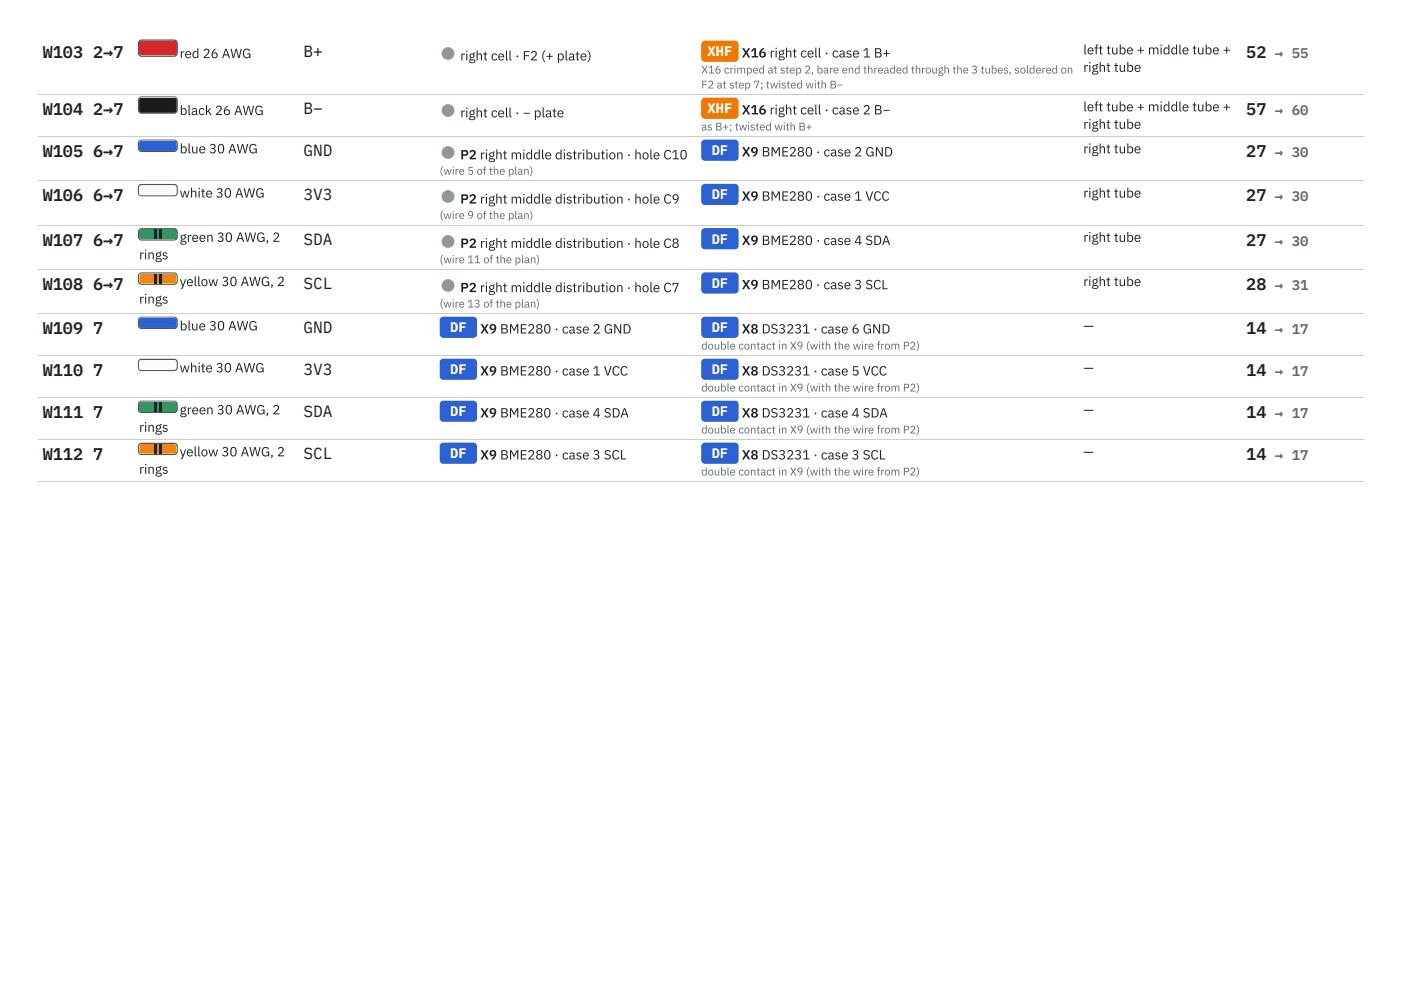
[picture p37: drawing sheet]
<svg xmlns="http://www.w3.org/2000/svg" width="297mm" height="210mm" viewBox="0 0 297 210" stroke-linecap="round" stroke-linejoin="round" font-family="sans-serif">
<defs><g id="words">
<g font-size="4.5" fill="#8e979c">
<text x="93.7" y="12.6">●</text>
<text x="93.7" y="24.6">●</text>
<text x="93.7" y="33.5">●</text>
<text x="93.7" y="42.9">●</text>
<text x="93.7" y="52.3">●</text>
<text x="93.7" y="61.7">●</text>
</g>
<g font-size="3.6" fill="#1d2226">
<text x="9.1" y="12.3">W103</text>
<text x="19.8" y="12.3">2→7</text>
<text x="264.2" y="12.3">52</text>
<text x="9.1" y="24.4">W104</text>
<text x="19.8" y="24.4">2→7</text>
<text x="264.2" y="24.4">57</text>
<text x="9.1" y="33.3">W105</text>
<text x="19.8" y="33.3">6→7</text>
<text x="264.2" y="33.3">27</text>
<text x="9.1" y="42.7">W106</text>
<text x="19.8" y="42.7">6→7</text>
<text x="264.2" y="42.7">27</text>
<text x="9.1" y="52.1">W107</text>
<text x="19.8" y="52.1">6→7</text>
<text x="264.2" y="52.1">27</text>
<text x="9.1" y="61.5">W108</text>
<text x="19.8" y="61.5">6→7</text>
<text x="264.2" y="61.5">28</text>
<text x="9.1" y="70.9">W109</text>
<text x="19.8" y="70.9">7</text>
<text x="264.2" y="70.9">14</text>
<text x="9.1" y="79.8">W110</text>
<text x="19.8" y="79.8">7</text>
<text x="264.2" y="79.8">14</text>
<text x="9.1" y="88.7">W111</text>
<text x="19.8" y="88.7">7</text>
<text x="264.2" y="88.7">14</text>
<text x="9.1" y="97.6">W112</text>
<text x="19.8" y="97.6">7</text>
<text x="264.2" y="97.6">14</text>
</g>
<g font-size="3.4" fill="#1d2226">
<text x="64.3" y="12.2">B+</text>
<text x="64.3" y="24.2">B−</text>
<text x="64.3" y="33.1">GND</text>
<text x="64.3" y="42.5">3V3</text>
<text x="64.3" y="51.9">SDA</text>
<text x="64.3" y="61.3">SCL</text>
<text x="64.3" y="70.7">GND</text>
<text x="64.3" y="79.6">3V3</text>
<text x="64.3" y="88.5">SDA</text>
<text x="64.3" y="97.4">SCL</text>
</g>
<g font-size="3" fill="#5e676d">
<text x="270.3" y="12.3">→ 55</text>
<text x="270.3" y="24.4">→ 60</text>
<text x="270.3" y="33.3">→ 30</text>
<text x="270.3" y="42.7">→ 30</text>
<text x="270.3" y="52.1">→ 30</text>
<text x="270.3" y="61.5">→ 31</text>
<text x="270.3" y="70.9">→ 17</text>
<text x="270.3" y="79.8">→ 17</text>
<text x="270.3" y="88.7">→ 17</text>
<text x="270.3" y="97.6">→ 17</text>
</g>
<g font-size="2.9" fill="#fff">
<text x="150" y="11.9">XHF</text>
<text x="150" y="24">XHF</text>
<text x="150.9" y="32.9">DF</text>
<text x="150.9" y="42.3">DF</text>
<text x="150.9" y="51.7">DF</text>
<text x="150.9" y="61.1">DF</text>
<text x="95.4" y="70.5">DF</text>
<text x="150.9" y="70.5">DF</text>
<text x="95.4" y="79.4">DF</text>
<text x="150.9" y="79.4">DF</text>
<text x="95.4" y="88.3">DF</text>
<text x="150.9" y="88.3">DF</text>
<text x="95.4" y="97.2">DF</text>
<text x="150.9" y="97.2">DF</text>
</g>
<g font-size="2.8" fill="#1d2226">
<text x="229.7" y="11.5">left tube + middle tube +</text>
<text x="38.1" y="12.3">red 26 AWG</text>
<text x="97.6" y="12.8">right cell · F2 (+ plate)</text>
<text x="157.3" y="12.2">X16 right cell · case 1 B+</text>
<text x="229.7" y="15.2">right tube</text>
<text x="229.7" y="23.6">left tube + middle tube +</text>
<text x="38.1" y="24.4">black 26 AWG</text>
<text x="97.6" y="24.9">right cell · − plate</text>
<text x="157.3" y="24.3">X16 right cell · case 2 B−</text>
<text x="229.7" y="27.3">right tube</text>
<text x="38.1" y="32.5">blue 30 AWG</text>
<text x="97.6" y="33.8">P2 right middle distribution · hole C10</text>
<text x="157.3" y="33.2">X9 BME280 · case 2 GND</text>
<text x="229.7" y="32.5">right tube</text>
<text x="38.1" y="41.9">white 30 AWG</text>
<text x="229.7" y="41.9">right tube</text>
<text x="97.6" y="43.2">P2 right middle distribution · hole C9</text>
<text x="157.3" y="42.6">X9 BME280 · case 1 VCC</text>
<text x="38.1" y="51.3">green 30 AWG, 2</text>
<text x="97.6" y="52.6">P2 right middle distribution · hole C8</text>
<text x="157.3" y="52">X9 BME280 · case 4 SDA</text>
<text x="229.7" y="51.3">right tube</text>
<text x="29.5" y="55">rings</text>
<text x="29.5" y="64.4">rings</text>
<text x="38.1" y="60.7">yellow 30 AWG, 2</text>
<text x="97.6" y="62">P2 right middle distribution · hole C7</text>
<text x="157.3" y="61.4">X9 BME280 · case 3 SCL</text>
<text x="229.7" y="60.7">right tube</text>
<text x="38.1" y="70.1">blue 30 AWG</text>
<text x="101.8" y="70.8">X9 BME280 · case 2 GND</text>
<text x="157.3" y="70.8">X8 DS3231 · case 6 GND</text>
<text x="229.7" y="70.1">—</text>
<text x="38.1" y="79">white 30 AWG</text>
<text x="101.8" y="79.7">X9 BME280 · case 1 VCC</text>
<text x="157.3" y="79.7">X8 DS3231 · case 5 VCC</text>
<text x="229.7" y="79">—</text>
<text x="38.1" y="87.9">green 30 AWG, 2</text>
<text x="101.8" y="88.6">X9 BME280 · case 4 SDA</text>
<text x="157.3" y="88.6">X8 DS3231 · case 4 SDA</text>
<text x="229.7" y="87.9">—</text>
<text x="29.5" y="91.6">rings</text>
<text x="29.5" y="100.5">rings</text>
<text x="38.1" y="96.8">yellow 30 AWG, 2</text>
<text x="101.8" y="97.5">X9 BME280 · case 3 SCL</text>
<text x="157.3" y="97.5">X8 DS3231 · case 3 SCL</text>
<text x="229.7" y="96.8">—</text>
</g>
<g font-size="2.4" fill="#5e676d">
<text x="148.7" y="15.6">X16 crimped at step 2, bare end threaded through the 3 tubes, soldered on</text>
<text x="148.7" y="18.8">F2 at step 7; twisted with B−</text>
<text x="148.7" y="27.7">as B+; twisted with B+</text>
<text x="93.2" y="37.1">(wire 5 of the plan)</text>
<text x="93.2" y="46.5">(wire 9 of the plan)</text>
<text x="93.2" y="55.9">(wire 11 of the plan)</text>
<text x="93.2" y="65.2">(wire 13 of the plan)</text>
<text x="148.7" y="74.2">double contact in X9 (with the wire from P2)</text>
<text x="148.7" y="83.1">double contact in X9 (with the wire from P2)</text>
<text x="148.7" y="92">double contact in X9 (with the wire from P2)</text>
<text x="148.7" y="100.9">double contact in X9 (with the wire from P2)</text>
</g>
</g></defs>
<path d="M8 20.1h281M8 29h281M8 38.4h281M8 47.8h281M8 57.2h281M8 66.6h281M8 75.5h281M8 84.4h281M8 93.3h281M8 102.2h281" fill="none" stroke="#c9cec9" stroke-width=".21"/>
<path d="M29.5 8.6l.5-.2h6.9a.79 .79 0 0 1 .8 .8v2.1a.79 .79 0 0 1-.8 .8h-6.9a.79 .79 0 0 1-.8-.8v-2.1z" fill="#4c555b"/>
<path d="M29.5 8.6h7.9v3.2h-7.9z" fill="#d7262b"/>
<path d="M148.7 8.6h7.9v4.5h-7.9z" fill="#f07800"/>
<path d="M29.5 20.7l.5-.3h6.9a.79 .79 0 0 1 .8 .8v2.2a.79 .79 0 0 1-.8 .7h-6.9a.79 .79 0 0 1-.8-.7v-2.2z" fill="#4c555b"/>
<path d="M29.5 20.7h7.9v3.2h-7.9z" fill="#1b1b1d"/>
<path d="M148.7 20.7h7.9v4.5h-7.9z" fill="#f07800"/>
<path d="M29.5 29.8l.5-.2h6.9a.79 .79 0 0 1 .8 .8v1.1a.79 .79 0 0 1-.8 .8h-6.9a.79 .79 0 0 1-.8-.8v-1.1z" fill="#4c555b"/>
<g fill="#2a62d6">
<path d="M29.5 29.9h7.9v2.1h-7.9z"/>
<path d="M148.7 29.6h7.9v4.5h-7.9z"/>
</g>
<path d="M29.5 39.2l.5-.2h6.9a.79 .79 0 0 1 .8 .8v1.1a.79 .79 0 0 1-.8 .8h-6.9a.79 .79 0 0 1-.8-.8v-1.1z" fill="#4c555b"/>
<path d="M29.5 39.3h7.9v2.1h-7.9z" fill="#fbfbf7"/>
<path d="M148.7 39h7.9v4.5h-7.9z" fill="#2a62d6"/>
<path d="M29.5 48.6l.5-.2h6.9a.79 .79 0 0 1 .8 .8v1.1a.79 .79 0 0 1-.8 .7h-6.9a.79 .79 0 0 1-.8-.7v-1.1z" fill="#4c555b"/>
<path d="M29.5 48.7h7.9v2.1h-7.9z" fill="#23964a"/>
<g fill="#1d2226">
<path d="M32.7 48.7h.5v2.1h-.5z"/>
<path d="M33.7 48.7h.6v2.1h-.6z"/>
</g>
<path d="M148.7 48.4h7.9v4.5h-7.9z" fill="#2a62d6"/>
<path d="M29.5 58l.5-.2h6.9a.79 .79 0 0 1 .8 .8v1a.79 .79 0 0 1-.8 .8h-6.9a.79 .79 0 0 1-.8-.8v-1z" fill="#4c555b"/>
<path d="M29.5 58.1h7.9v2.1h-7.9z" fill="#f5c400"/>
<g fill="#1d2226">
<path d="M32.7 58.1h.5v2.1h-.5z"/>
<path d="M33.7 58.1h.6v2.1h-.6z"/>
</g>
<path d="M148.7 57.8h7.9v4.5h-7.9z" fill="#2a62d6"/>
<path d="M29.5 67.4l.5-.2h6.9a.79 .79 0 0 1 .8 .8v1a.79 .79 0 0 1-.8 .8h-6.9a.79 .79 0 0 1-.8-.8v-1z" fill="#4c555b"/>
<g fill="#2a62d6">
<path d="M29.5 67.5h7.9v2.1h-7.9z"/>
<path d="M93.2 67.2h8v4.5h-8z"/>
<path d="M148.7 67.2h7.9v4.5h-7.9z"/>
</g>
<path d="M29.5 76.3l.5-.2h6.9a.79 .79 0 0 1 .8 .8v1a.79 .79 0 0 1-.8 .8h-6.9a.79 .79 0 0 1-.8-.8v-1z" fill="#4c555b"/>
<path d="M29.5 76.4h7.9v2.1h-7.9z" fill="#fbfbf7"/>
<g fill="#2a62d6">
<path d="M93.2 76.1h8v4.5h-8z"/>
<path d="M148.7 76.1h7.9v4.5h-7.9z"/>
</g>
<path d="M29.5 85.2l.5-.2h6.9a.79 .79 0 0 1 .8 .8v1.1a.79 .79 0 0 1-.8 .7h-6.9a.79 .79 0 0 1-.8-.7v-1.1z" fill="#4c555b"/>
<path d="M29.5 85.3h7.9v2.1h-7.9z" fill="#23964a"/>
<g fill="#1d2226">
<path d="M32.7 85.3h.5v2.1h-.5z"/>
<path d="M33.7 85.3h.6v2.1h-.6z"/>
</g>
<g fill="#2a62d6">
<path d="M93.2 85h8v4.5h-8z"/>
<path d="M148.7 85h7.9v4.5h-7.9z"/>
</g>
<path d="M29.5 94.1l.5-.2h6.9a.79 .79 0 0 1 .8 .8v1.1a.79 .79 0 0 1-.8 .8h-6.9a.79 .79 0 0 1-.8-.8v-1.1z" fill="#4c555b"/>
<path d="M29.5 94.2h7.9v2.1h-7.9z" fill="#f5c400"/>
<g fill="#1d2226">
<path d="M32.7 94.2h.5v2.1h-.5z"/>
<path d="M33.7 94.2h.6v2.1h-.6z"/>
</g>
<g fill="#2a62d6">
<path d="M93.2 93.9h8v4.5h-8z"/>
<path d="M148.7 93.9h7.9v4.5h-7.9z"/>
</g>
<use href="#words"/>
</svg>
